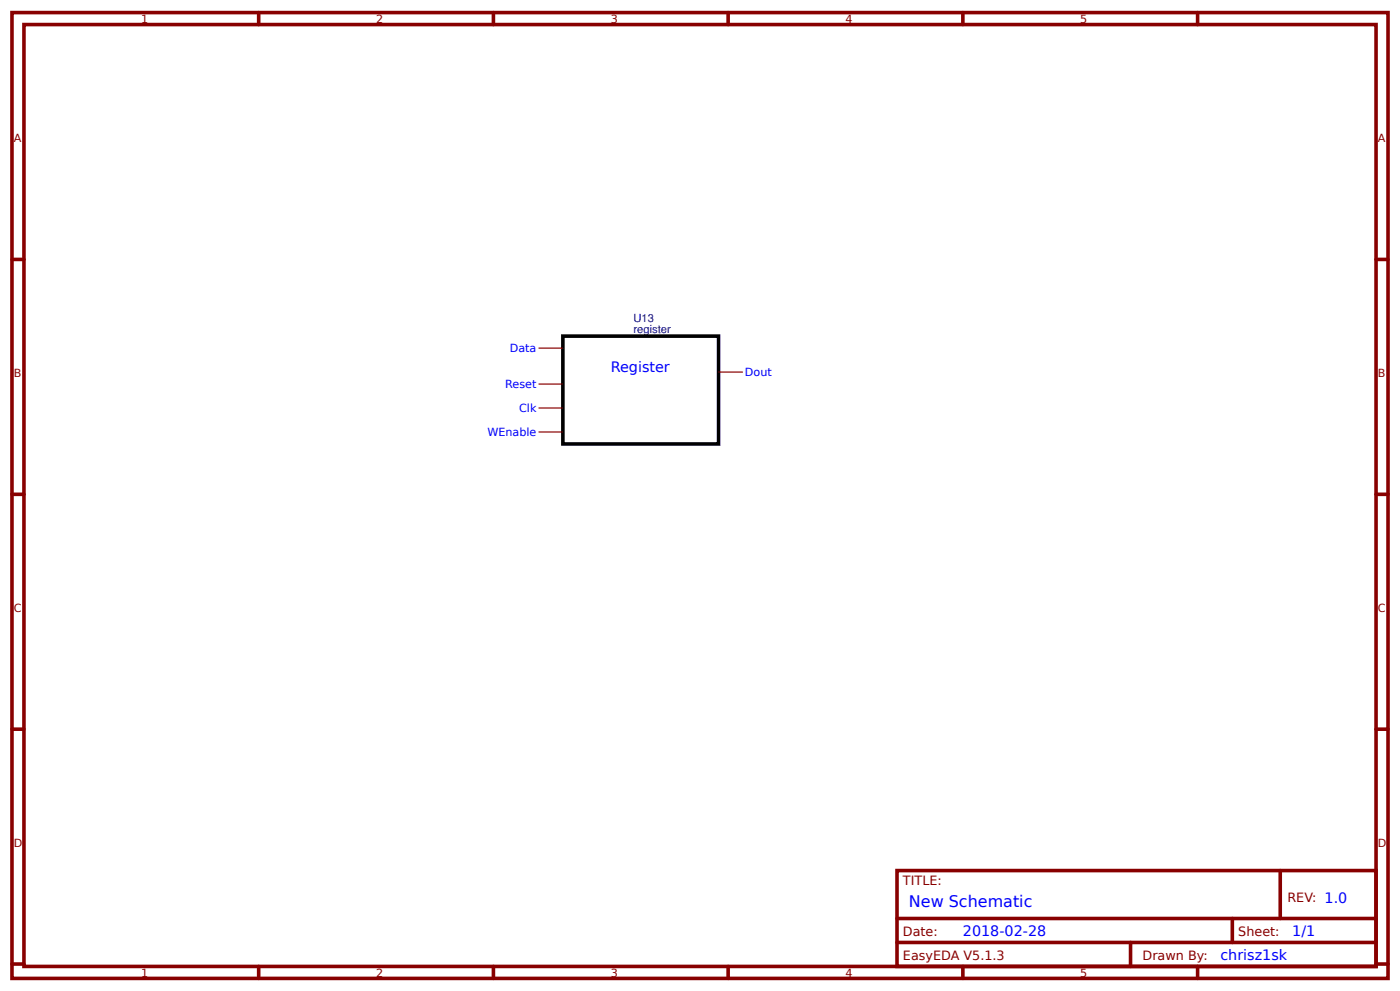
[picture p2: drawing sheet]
<svg xmlns="http://www.w3.org/2000/svg" width="309mm" height="219mm" viewBox="0 0 309 219" stroke-linecap="round" stroke-linejoin="round" font-family="sans-serif">
<defs><g id="words">
<text font-size="3.5" fill="#00f" x="200.8" y="200.2">New Schematic</text>
<g font-size="3.2" fill="#00f">
<text x="134.9" y="82.2">Register</text>
<text x="212.7" y="206.8">2018-02-28</text>
<text x="285.5" y="206.8">1/1</text>
<text x="269.6" y="212.1">chrisz1sk</text>
</g>
<g font-size="2.8" fill="#800">
<text x="199.5" y="195.4">TITLE:</text>
<text x="284.4" y="199.1">REV: 1.0</text>
<text x="199.5" y="206.8">Date:</text>
<text x="273.6" y="206.8">Sheet:</text>
<text x="199.5" y="212.1">EasyEDA V5.1.3</text>
<text x="252.4" y="212.1">Drawn By:</text>
</g>
<g font-size="2.5" fill="#800">
<text x="31.2" y="5">1</text>
<text x="83.1" y="5">2</text>
<text x="134.9" y="5">3</text>
<text x="186.8" y="5">4</text>
<text x="238.7" y="5">5</text>
<text x="3" y="31.4">A</text>
<text x="304.4" y="31.4">A</text>
<text x="3" y="83.2">B</text>
<text x="304.4" y="83.2">B</text>
<text x="3" y="135.1">C</text>
<text x="304.4" y="135.1">C</text>
<text x="3" y="186.9">D</text>
<text x="304.4" y="186.9">D</text>
<text x="31.2" y="215.6">1</text>
<text x="83.1" y="215.6">2</text>
<text x="134.9" y="215.6">3</text>
<text x="186.8" y="215.6">4</text>
<text x="238.7" y="215.6">5</text>
</g>
<g font-size="2.5" fill="#000080">
<text x="140" y="71">U13</text>
<text x="140" y="73.4">register</text>
</g>
<g font-size="2.5" fill="#00f">
<text x="112.6" y="77.7">Data</text>
<text x="164.6" y="82.9">Dout</text>
<text x="111.6" y="85.6">Reset</text>
<text x="114.7" y="90.9">Clk</text>
<text x="107.7" y="96.2">WEnable</text>
</g>
</g></defs>
<g fill="none" stroke="#800" stroke-width=".79">
<path d="M57.1 2.8v2.6M109 2.8v2.6M160.9 2.8v2.6M212.7 2.8v2.6M264.6 2.8v2.6M2.6 57.3h2.7M304 57.3h2.7M2.6 109.1h2.7M304 109.1h2.7M2.6 161h2.7M304 161h2.7M282.8 192.2v10.6"/>
<path d="M2.6 212.9h2.7M57.1 213.4v2.6M109 213.4v2.6M160.9 213.4v2.6M198.2 202.8h105.8M198.2 208.1h105.8M212.7 213.4v2.6M249.8 208.1v5.3M264.6 213.4v2.6M272.3 202.8v5.3M304 212.9h2.7"/>
</g>
<path d="M2.6 2.8h304.1v213.2h-304.1zM5.3 5.4h298.7v208h-298.7zM198.2 192.2h105.8v21.2h-105.8z" fill="none" stroke="#800" stroke-width=".79" stroke-linecap="butt"/>
<path d="M124.4 74.2h34.3v23.8h-34.3z" fill="none" stroke="#000" stroke-width=".79" stroke-linecap="butt"/>
<path d="M119.1 76.9h5.3M119.1 84.8h5.3M119.1 90.1h5.3M119.1 95.4h5.3M158.7 82.2h5.3" fill="none" stroke="#800" stroke-width=".26"/>
<use href="#words"/>
</svg>
